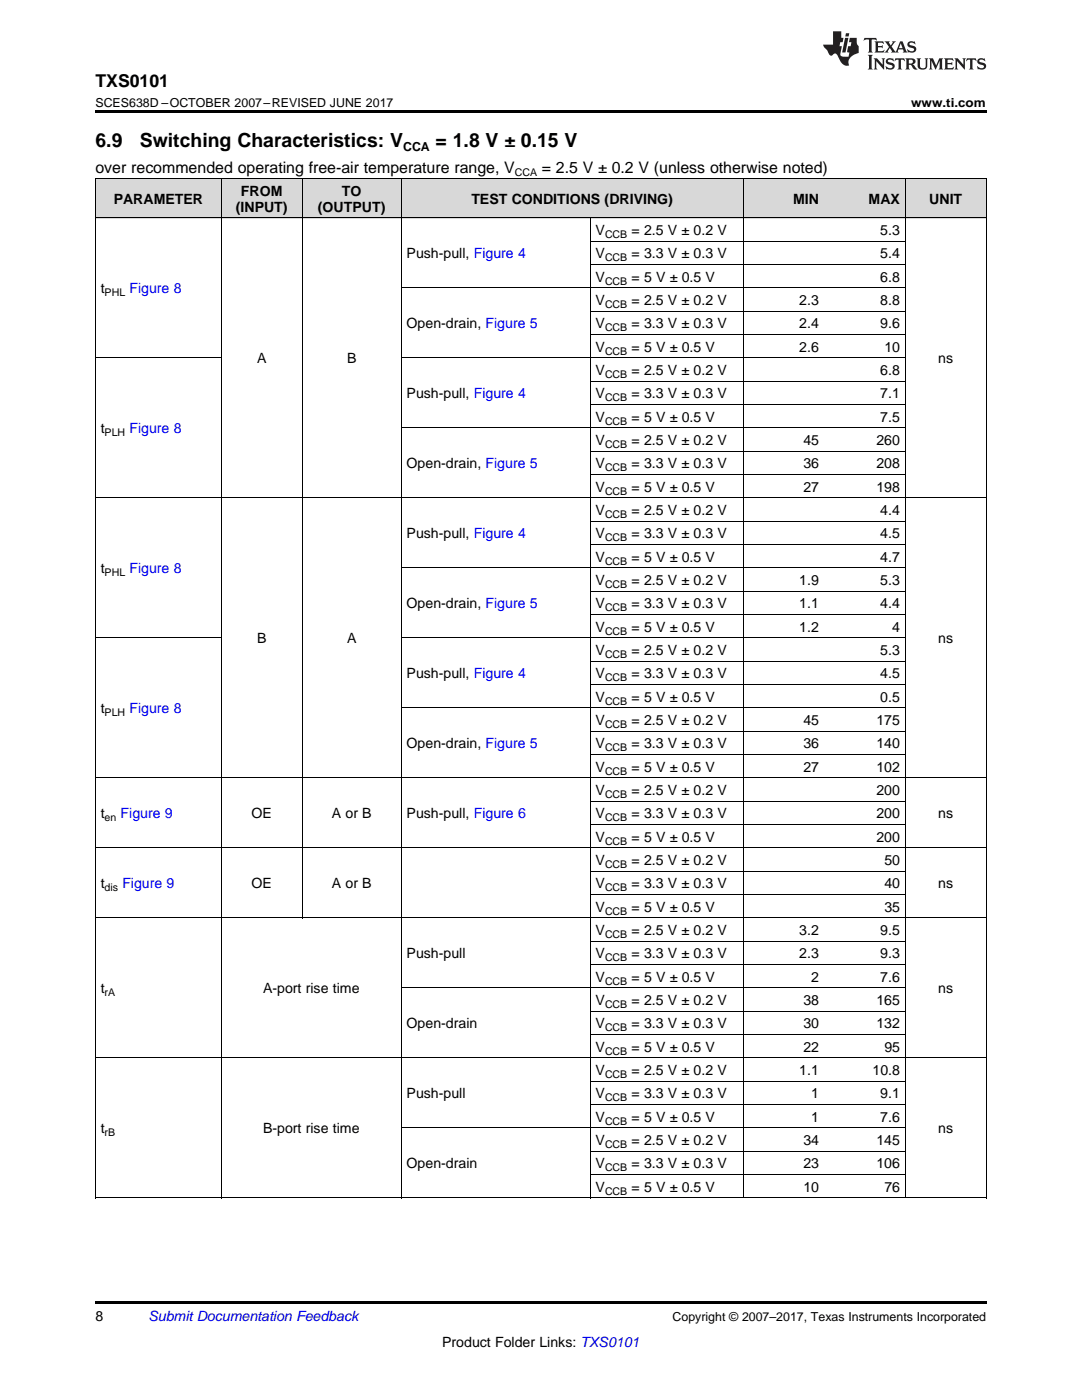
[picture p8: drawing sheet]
<svg xmlns="http://www.w3.org/2000/svg" width="216mm" height="279mm" viewBox="0 0 216 279" stroke-linecap="round" stroke-linejoin="round" font-family="sans-serif">
<defs><g id="words">
<g font-size="3.9">
<text x="19" y="29.3">6.9</text>
<text x="27.9" y="29.3">Switching Characteristics: V</text>
<text x="86.9" y="29.3">= 1.8 V ± 0.15 V</text>
</g>
<text font-size="3.5" x="19" y="17.3">TXS0101</text>
<g font-size="3.2">
<text x="19" y="34.4">over recommended operating free-air temperature range, V</text>
<text x="108.1" y="34.4">= 2.5 V ± 0.2 V (unless otherwise noted)</text>
</g>
<g font-size="2.8">
<text x="22.7" y="40.7">PARAMETER</text>
<text x="48.1" y="39.1">FROM</text>
<text x="68.2" y="39.1">TO</text>
<text x="94.1" y="40.7">TEST CONDITIONS (DRIVING)</text>
<text x="158.3" y="40.7">MIN</text>
<text x="173.3" y="40.7">MAX</text>
<text x="185.4" y="40.7">UNIT</text>
<text x="47.1" y="42.3">(INPUT)</text>
<text x="63.4" y="42.3">(OUTPUT)</text>
<text x="118.9" y="46.9">V</text>
<text x="126" y="46.9">= 2.5 V ± 0.2 V</text>
<text x="175.6" y="46.9">5.3</text>
<text x="81.1" y="51.6">Push-pull, Figure 4</text>
<text x="118.9" y="51.6">V</text>
<text x="126" y="51.6">= 3.3 V ± 0.3 V</text>
<text x="175.6" y="51.6">5.4</text>
<text x="20.1" y="58.6">t</text>
<text x="118.9" y="56.2">V</text>
<text x="126" y="56.2">= 5 V ± 0.5 V</text>
<text x="175.6" y="56.2">6.8</text>
<text x="81.1" y="65.5">Open-drain, Figure 5</text>
<text x="118.9" y="60.9">V</text>
<text x="118.9" y="65.5">V</text>
<text x="126" y="60.9">= 2.5 V ± 0.2 V</text>
<text x="126" y="65.5">= 3.3 V ± 0.3 V</text>
<text x="159.5" y="60.9">2.3</text>
<text x="159.5" y="65.5">2.4</text>
<text x="175.6" y="60.9">8.8</text>
<text x="175.6" y="65.5">9.6</text>
<text x="118.9" y="70.2">V</text>
<text x="126" y="70.2">= 5 V ± 0.5 V</text>
<text x="159.5" y="70.2">2.6</text>
<text x="176.5" y="70.2">10</text>
<text x="51.3" y="72.5">A</text>
<text x="69.3" y="72.5">B</text>
<text x="118.9" y="74.9">V</text>
<text x="126" y="74.9">= 2.5 V ± 0.2 V</text>
<text x="175.6" y="74.9">6.8</text>
<text x="187.2" y="72.5">ns</text>
<text x="81.1" y="79.5">Push-pull, Figure 4</text>
<text x="118.9" y="79.5">V</text>
<text x="126" y="79.5">= 3.3 V ± 0.3 V</text>
<text x="175.6" y="79.5">7.1</text>
<text x="20.1" y="86.5">t</text>
<text x="118.9" y="84.2">V</text>
<text x="118.9" y="88.8">V</text>
<text x="126" y="84.2">= 5 V ± 0.5 V</text>
<text x="126" y="88.8">= 2.5 V ± 0.2 V</text>
<text x="160.3" y="88.8">45</text>
<text x="174.9" y="88.8">260</text>
<text x="175.6" y="84.2">7.5</text>
<text x="81.1" y="93.5">Open-drain, Figure 5</text>
<text x="118.9" y="93.5">V</text>
<text x="126" y="93.5">= 3.3 V ± 0.3 V</text>
<text x="160.3" y="93.5">36</text>
<text x="174.9" y="93.5">208</text>
<text x="118.9" y="98.1">V</text>
<text x="126" y="98.1">= 5 V ± 0.5 V</text>
<text x="160.3" y="98.1">27</text>
<text x="174.9" y="98.1">198</text>
<text x="81.1" y="107.5">Push-pull, Figure 4</text>
<text x="118.9" y="102.8">V</text>
<text x="118.9" y="107.5">V</text>
<text x="126" y="102.8">= 2.5 V ± 0.2 V</text>
<text x="126" y="107.5">= 3.3 V ± 0.3 V</text>
<text x="175.6" y="102.8">4.4</text>
<text x="175.6" y="107.5">4.5</text>
<text x="118.9" y="112.1">V</text>
<text x="126" y="112.1">= 5 V ± 0.5 V</text>
<text x="175.6" y="112.1">4.7</text>
<text x="20.1" y="114.4">t</text>
<text x="118.9" y="116.8">V</text>
<text x="126" y="116.8">= 2.5 V ± 0.2 V</text>
<text x="159.5" y="116.8">1.9</text>
<text x="175.6" y="116.8">5.3</text>
<text x="81.1" y="121.4">Open-drain, Figure 5</text>
<text x="118.9" y="121.4">V</text>
<text x="126" y="121.4">= 3.3 V ± 0.3 V</text>
<text x="159.5" y="121.4">1.1</text>
<text x="175.6" y="121.4">4.4</text>
<text x="51.3" y="128.4">B</text>
<text x="69.3" y="128.4">A</text>
<text x="118.9" y="126.1">V</text>
<text x="118.9" y="130.7">V</text>
<text x="126" y="126.1">= 5 V ± 0.5 V</text>
<text x="126" y="130.7">= 2.5 V ± 0.2 V</text>
<text x="159.5" y="126.1">1.2</text>
<text x="175.6" y="130.7">5.3</text>
<text x="178" y="126.1">4</text>
<text x="187.2" y="128.4">ns</text>
<text x="81.1" y="135.4">Push-pull, Figure 4</text>
<text x="118.9" y="135.4">V</text>
<text x="126" y="135.4">= 3.3 V ± 0.3 V</text>
<text x="175.6" y="135.4">4.5</text>
<text x="20.1" y="142.4">t</text>
<text x="118.9" y="140.1">V</text>
<text x="126" y="140.1">= 5 V ± 0.5 V</text>
<text x="175.6" y="140.1">0.5</text>
<text x="81.1" y="149.4">Open-drain, Figure 5</text>
<text x="118.9" y="144.7">V</text>
<text x="118.9" y="149.4">V</text>
<text x="126" y="144.7">= 2.5 V ± 0.2 V</text>
<text x="126" y="149.4">= 3.3 V ± 0.3 V</text>
<text x="160.3" y="144.7">45</text>
<text x="160.3" y="149.4">36</text>
<text x="174.9" y="144.7">175</text>
<text x="174.9" y="149.4">140</text>
<text x="118.9" y="154">V</text>
<text x="126" y="154">= 5 V ± 0.5 V</text>
<text x="160.3" y="154">27</text>
<text x="174.9" y="154">102</text>
<text x="118.9" y="158.7">V</text>
<text x="126" y="158.7">= 2.5 V ± 0.2 V</text>
<text x="174.9" y="158.7">200</text>
<text x="20.1" y="163.3">t</text>
<text x="50.2" y="163.3">OE</text>
<text x="66.2" y="163.3">A or B</text>
<text x="81.1" y="163.3">Push-pull, Figure 6</text>
<text x="118.9" y="163.3">V</text>
<text x="118.9" y="168">V</text>
<text x="126" y="163.3">= 3.3 V ± 0.3 V</text>
<text x="126" y="168">= 5 V ± 0.5 V</text>
<text x="174.9" y="163.3">200</text>
<text x="174.9" y="168">200</text>
<text x="187.2" y="163.3">ns</text>
<text x="118.9" y="172.6">V</text>
<text x="126" y="172.6">= 2.5 V ± 0.2 V</text>
<text x="176.5" y="172.6">50</text>
<text x="20.1" y="177.3">t</text>
<text x="50.2" y="177.3">OE</text>
<text x="66.2" y="177.3">A or B</text>
<text x="118.9" y="177.3">V</text>
<text x="126" y="177.3">= 3.3 V ± 0.3 V</text>
<text x="176.5" y="177.3">40</text>
<text x="187.2" y="177.3">ns</text>
<text x="118.9" y="182">V</text>
<text x="126" y="182">= 5 V ± 0.5 V</text>
<text x="176.5" y="182">35</text>
<text x="81.1" y="191.3">Push-pull</text>
<text x="118.9" y="186.6">V</text>
<text x="118.9" y="191.3">V</text>
<text x="126" y="186.6">= 2.5 V ± 0.2 V</text>
<text x="126" y="191.3">= 3.3 V ± 0.3 V</text>
<text x="159.5" y="186.6">3.2</text>
<text x="159.5" y="191.3">2.3</text>
<text x="175.6" y="186.6">9.5</text>
<text x="175.6" y="191.3">9.3</text>
<text x="118.9" y="195.9">V</text>
<text x="126" y="195.9">= 5 V ± 0.5 V</text>
<text x="161.9" y="195.9">2</text>
<text x="175.6" y="195.9">7.6</text>
<text x="20.1" y="198.3">t</text>
<text x="52.5" y="198.3">A-port rise time</text>
<text x="118.9" y="200.6">V</text>
<text x="126" y="200.6">= 2.5 V ± 0.2 V</text>
<text x="160.3" y="200.6">38</text>
<text x="174.9" y="200.6">165</text>
<text x="187.2" y="198.3">ns</text>
<text x="81.1" y="205.2">Open-drain</text>
<text x="118.9" y="205.2">V</text>
<text x="118.9" y="209.9">V</text>
<text x="126" y="205.2">= 3.3 V ± 0.3 V</text>
<text x="126" y="209.9">= 5 V ± 0.5 V</text>
<text x="160.3" y="205.2">30</text>
<text x="160.3" y="209.9">22</text>
<text x="174.9" y="205.2">132</text>
<text x="176.5" y="209.9">95</text>
<text x="118.9" y="214.6">V</text>
<text x="126" y="214.6">= 2.5 V ± 0.2 V</text>
<text x="159.5" y="214.6">1.1</text>
<text x="174.1" y="214.6">10.8</text>
<text x="81.1" y="219.2">Push-pull</text>
<text x="118.9" y="219.2">V</text>
<text x="126" y="219.2">= 3.3 V ± 0.3 V</text>
<text x="161.9" y="219.2">1</text>
<text x="175.6" y="219.2">9.1</text>
<text x="20.1" y="226.2">t</text>
<text x="52.5" y="226.2">B-port rise time</text>
<text x="118.9" y="223.9">V</text>
<text x="126" y="223.9">= 5 V ± 0.5 V</text>
<text x="161.9" y="223.9">1</text>
<text x="175.6" y="223.9">7.6</text>
<text x="187.2" y="226.2">ns</text>
<text x="81.1" y="233.2">Open-drain</text>
<text x="118.9" y="228.5">V</text>
<text x="118.9" y="233.2">V</text>
<text x="126" y="228.5">= 2.5 V ± 0.2 V</text>
<text x="126" y="233.2">= 3.3 V ± 0.3 V</text>
<text x="160.3" y="228.5">34</text>
<text x="160.3" y="233.2">23</text>
<text x="174.9" y="228.5">145</text>
<text x="174.9" y="233.2">106</text>
<text x="118.9" y="237.8">V</text>
<text x="126" y="237.8">= 5 V ± 0.5 V</text>
<text x="160.3" y="237.8">10</text>
<text x="176.5" y="237.8">76</text>
<text x="19" y="263.6">8</text>
<text x="88.2" y="268.9">Product Folder Links: TXS0101</text>
</g>
<g font-size="2.8" fill="#00f">
<text x="25.8" y="58.6">Figure 8</text>
<text x="25.8" y="86.5">Figure 8</text>
<text x="25.8" y="114.4">Figure 8</text>
<text x="25.8" y="142.4">Figure 8</text>
<text x="24.1" y="163.3">Figure 9</text>
<text x="24.4" y="177.3">Figure 9</text>
</g>
<text font-size="2.8" fill="#0000c8" x="29.6" y="263.6">Submit Documentation Feedback</text>
<g font-size="2.5">
<text x="19" y="21.4">SCES638D –OCTOBER 2007–REVISED JUNE 2017</text>
<text x="181.8" y="21.4">www.ti.com</text>
<text x="80.4" y="30.1">CCA</text>
<text x="134.2" y="263.6">Copyright © 2007–2017, Texas Instruments Incorporated</text>
</g>
<g font-size="2.1">
<text x="102.7" y="35.1">CCA</text>
<text x="120.7" y="47.5">CCB</text>
<text x="120.7" y="52.1">CCB</text>
<text x="20.9" y="59.1">PHL</text>
<text x="120.7" y="56.8">CCB</text>
<text x="120.7" y="61.5">CCB</text>
<text x="120.7" y="66.1">CCB</text>
<text x="120.7" y="70.8">CCB</text>
<text x="120.7" y="75.4">CCB</text>
<text x="120.7" y="80.1">CCB</text>
<text x="20.9" y="87.1">PLH</text>
<text x="120.7" y="84.7">CCB</text>
<text x="120.7" y="89.4">CCB</text>
<text x="120.7" y="94.1">CCB</text>
<text x="120.7" y="98.7">CCB</text>
<text x="120.7" y="103.4">CCB</text>
<text x="120.7" y="108">CCB</text>
<text x="120.7" y="112.7">CCB</text>
<text x="20.9" y="115">PHL</text>
<text x="120.7" y="117.3">CCB</text>
<text x="120.7" y="122">CCB</text>
<text x="120.7" y="126.6">CCB</text>
<text x="120.7" y="131.3">CCB</text>
<text x="120.7" y="136">CCB</text>
<text x="20.9" y="142.9">PLH</text>
<text x="120.7" y="140.6">CCB</text>
<text x="120.7" y="145.3">CCB</text>
<text x="120.7" y="149.9">CCB</text>
<text x="120.7" y="154.6">CCB</text>
<text x="120.7" y="159.2">CCB</text>
<text x="20.9" y="163.9">en</text>
<text x="120.7" y="163.9">CCB</text>
<text x="120.7" y="168.6">CCB</text>
<text x="120.7" y="173.2">CCB</text>
<text x="20.9" y="177.9">dis</text>
<text x="120.7" y="177.9">CCB</text>
<text x="120.7" y="182.5">CCB</text>
<text x="120.7" y="187.2">CCB</text>
<text x="120.7" y="191.8">CCB</text>
<text x="120.7" y="196.5">CCB</text>
<text x="20.9" y="198.8">rA</text>
<text x="120.7" y="201.2">CCB</text>
<text x="120.7" y="205.8">CCB</text>
<text x="120.7" y="210.5">CCB</text>
<text x="120.7" y="215.1">CCB</text>
<text x="120.7" y="219.8">CCB</text>
<text x="20.9" y="226.8">rB</text>
<text x="120.7" y="224.4">CCB</text>
<text x="120.7" y="229.1">CCB</text>
<text x="120.7" y="233.8">CCB</text>
<text x="120.7" y="238.4">CCB</text>
</g>
</g></defs>
<g fill="#d8d8d8">
<path d="M19 35.7h25.2v7.8h-25.2z"/>
<path d="M44.2 35.7h16.1v7.8h-16.1z"/>
<path d="M60.3 35.7h19.8v7.8h-19.8z"/>
<path d="M80.1 35.7h37.7v7.8h-37.7z"/>
<path d="M117.8 35.7h30.5v7.8h-30.5z"/>
<path d="M148.3 35.7h16.2v7.8h-16.2z"/>
<path d="M164.5 35.7h16.2v7.8h-16.2z"/>
<path d="M180.7 35.7h16.1v7.8h-16.1z"/>
</g>
<path d="M19 22h177.8v.5h-177.8zM19 259.7h177.8v.5h-177.8z" fill="#000"/>
<g fill="none" stroke="#000" stroke-width=".2">
<path d="M19 35.6h177.8M19.1 35.7v203.4M44.1 35.7v203.4M60.3 35.7v147.5M80 35.7v203.4M148.3 35.7v203.4M180.6 35.7v203.4M196.8 35.7v203.4M19 43.5h177.8M80.1 57.4h100.6M117.7 43.5v195.6M117.8 52.8h62.9"/>
<path d="M117.8 48.1h62.9M19 71.4h25.2M80.1 71.4h100.6M117.8 76.1h62.9M117.8 66.8h62.9M117.8 62.1h62.9M19 99.4h177.8M80.1 85.4h100.6M117.8 94.7h62.9M117.8 90h62.9M117.8 80.7h62.9M80.1 113.3h100.6"/>
<path d="M117.8 118h62.9M117.8 108.7h62.9M117.8 104h62.9M19 127.3h25.2M80.1 127.3h100.6M117.8 136.6h62.9M117.8 132h62.9M117.8 122.6h62.9M19 155.2h177.8M80.1 141.3h100.6M117.8 159.9h62.9M117.8 150.6h62.9"/>
<path d="M117.8 145.9h62.9M19 169.2h177.8M117.8 178.5h62.9M117.8 173.9h62.9M117.8 164.6h62.9M19 183.2h177.8M80.1 197.1h100.6M117.8 192.5h62.9M117.8 187.8h62.9M19 211.1h177.8M117.8 215.8h62.9M117.8 206.5h62.9"/>
<path d="M117.8 201.8h62.9M19 239.1h177.8M80.1 225.1h100.6M117.8 234.4h62.9M117.8 229.7h62.9M117.8 220.4h62.9"/>
</g>
<g fill="#231f20">
<path d="M172.5 7.6l-.1 .5 .4-.2h.6v.1v2.1l-.2 .4h.9l-.2-.4v-2.1l.1-.1h.5l.5 .2-.2-.5zM174.5 8.3l.2 .3v1.5l-.2 .4h1.8l.2-.6a1.04 1.04 0 0 1-1.3 .2v-.7h.6l.3 .2v-.6l-.3 .2h-.6v-.6l.8-.1 .4 .3-.2-.5zM176.5 8.3l.9 1.1-.9 1.1h.8l-.2-.2 .4-.7 .5 .7-.2 .2h1.5l-.2-.2 .2-.4h.9l.1 .4-.2 .2h1l-.3-.3-.7-1.9h-.5l-.9 2-.8-1 .9-1h-.8l.1 .3-.4 .5-.3-.6 .1-.2zM179.7 8.6l.4 1h-.7zM181.3 8.4a.63 .63 0 0 0-.2 .7 .63 .63 0 0 0 .6 .4l.6 .2 .1 .2a.75 .75 0 0 1-.7 .4 .75 .75 0 0 1-.6-.5l.1 .7 .1-.1a1.11 1.11 0 0 0 1.5-.6 1.13 1.13 0 0 0-1.2-.8l-.1-.4a1.04 1.04 0 0 1 1.2 .2l-.2-.5-.2 .1-.4-.2zM173.2 10.9l.2 .4v2.2l-.2 .4h1l-.3-.4v-2.2l.3-.4zM174.3 11.6l.3 .4v1.5l-.3 .4h.8l-.2-.4v-1.3l1.5 1.7v-1.9l.2-.4h-.7l.2 .4v.9l-1.1-1.3zM177 11.8a.62 .62 0 0 0-.2 .7 .62 .62 0 0 0 .6 .4l.6 .1 .1 .3a.76 .76 0 0 1-.7 .3 .76 .76 0 0 1-.7-.4l.2 .7 .1-.1a1.11 1.11 0 0 0 1.5-.6 1.13 1.13 0 0 0-1.2-.8l-.1-.4a1.04 1.04 0 0 1 1.2 .2l-.2-.6-.2 .1-.5-.1zM178.7 11.6l-.2 .6a.61 .61 0 0 1 .8-.3v1.6l-.2 .4h.9l-.2-.4v-1.6a.63 .63 0 0 1 .7 .3l-.1-.6zM180.6 11.6l.3 .4v1.5l-.3 .4h1l-.2-.2-.1-.8 .6 .2a.76 .76 0 0 0 1.2 .7l-1-1a.58 .58 0 0 0 .6-.5 .58 .58 0 0 0-.5-.6zM181.4 11.9h.1a.45 .45 0 0 1 .5 .1 .45 .45 0 0 1 .1 .5l-.8 .2zM182.9 11.6l.2 .2a2.17 2.17 0 0 0 .3 1.9 .99 .99 0 0 0 1.6-.6v-1.1l.2-.4h-.7l.2 .2a1.92 1.92 0 0 1-.2 1.8 .6 .6 0 0 1-.9-.5v-1.1l.2-.4zM185.4 11.6l.2 .4v1.5l-.2 .4h.7l-.2-.4v-1.4l.8 1.8 .8-1.8v1.4l-.2 .4h.9l-.2-.4v-1.5l.2-.4h-.8l-.6 1.5-.6-1.5zM188.4 11.6l.2 .4v1.5l-.2 .4h1.8l.1-.6a1.04 1.04 0 0 1-1.2 .1v-.6h.5l.4 .2v-.6l-.4 .2h-.5v-.7h.8l.3 .3-.1-.6zM190.5 11.6l.2 .4v1.5l-.2 .4h.7l-.2-.4v-1.3l1.5 1.7v-1.9l.2-.4h-.7l.2 .4v.9l-1.1-1.3zM192.9 11.6l-.1 .6a.61 .61 0 0 1 .7-.3l.1 1.6-.3 .4h1l-.3-.4 .1-1.6a.63 .63 0 0 1 .7 .3l-.1-.6zM195.2 11.8a.62 .62 0 0 0-.2 .7 .62 .62 0 0 0 .6 .4l.6 .1 .1 .3a.76 .76 0 0 1-.7 .3 .76 .76 0 0 1-.6-.4l.1 .7 .1-.1a1.11 1.11 0 0 0 1.6-.6 1.13 1.13 0 0 0-1.3-.8l-.1-.4a1.04 1.04 0 0 1 1.2 .2l-.1-.6-.2 .1-.5-.1z"/>
<path d="M166.2 6.3v2.6h-1.9v.4l.8 .9a.91 .91 0 0 0 1 .8 .56 .56 0 0 1 .5-.3 .56 .56 0 0 1 .5 .3l.4 .8a1.53 1.53 0 0 0 1.9 1.2 1.54 1.54 0 0 1 1-2.1l.9-.3v-1.4a1.52 1.52 0 0 1-.4-1.6h-1.3l-.2 .8h.5l-.2 .8h-.5l-.1 1v.2l.4 .1-.2 .8a1.93 1.93 0 0 1-1.6-.3l.3-1.8h-.5l.2-.8h.4l.2-.8h-.4v-1.3zM168.6 7.6l-.6 2.9h.7l.6-2.9zM168.8 6.6l-.1 .7h.6l.2-.7z"/>
</g>
<use href="#words"/>
</svg>
